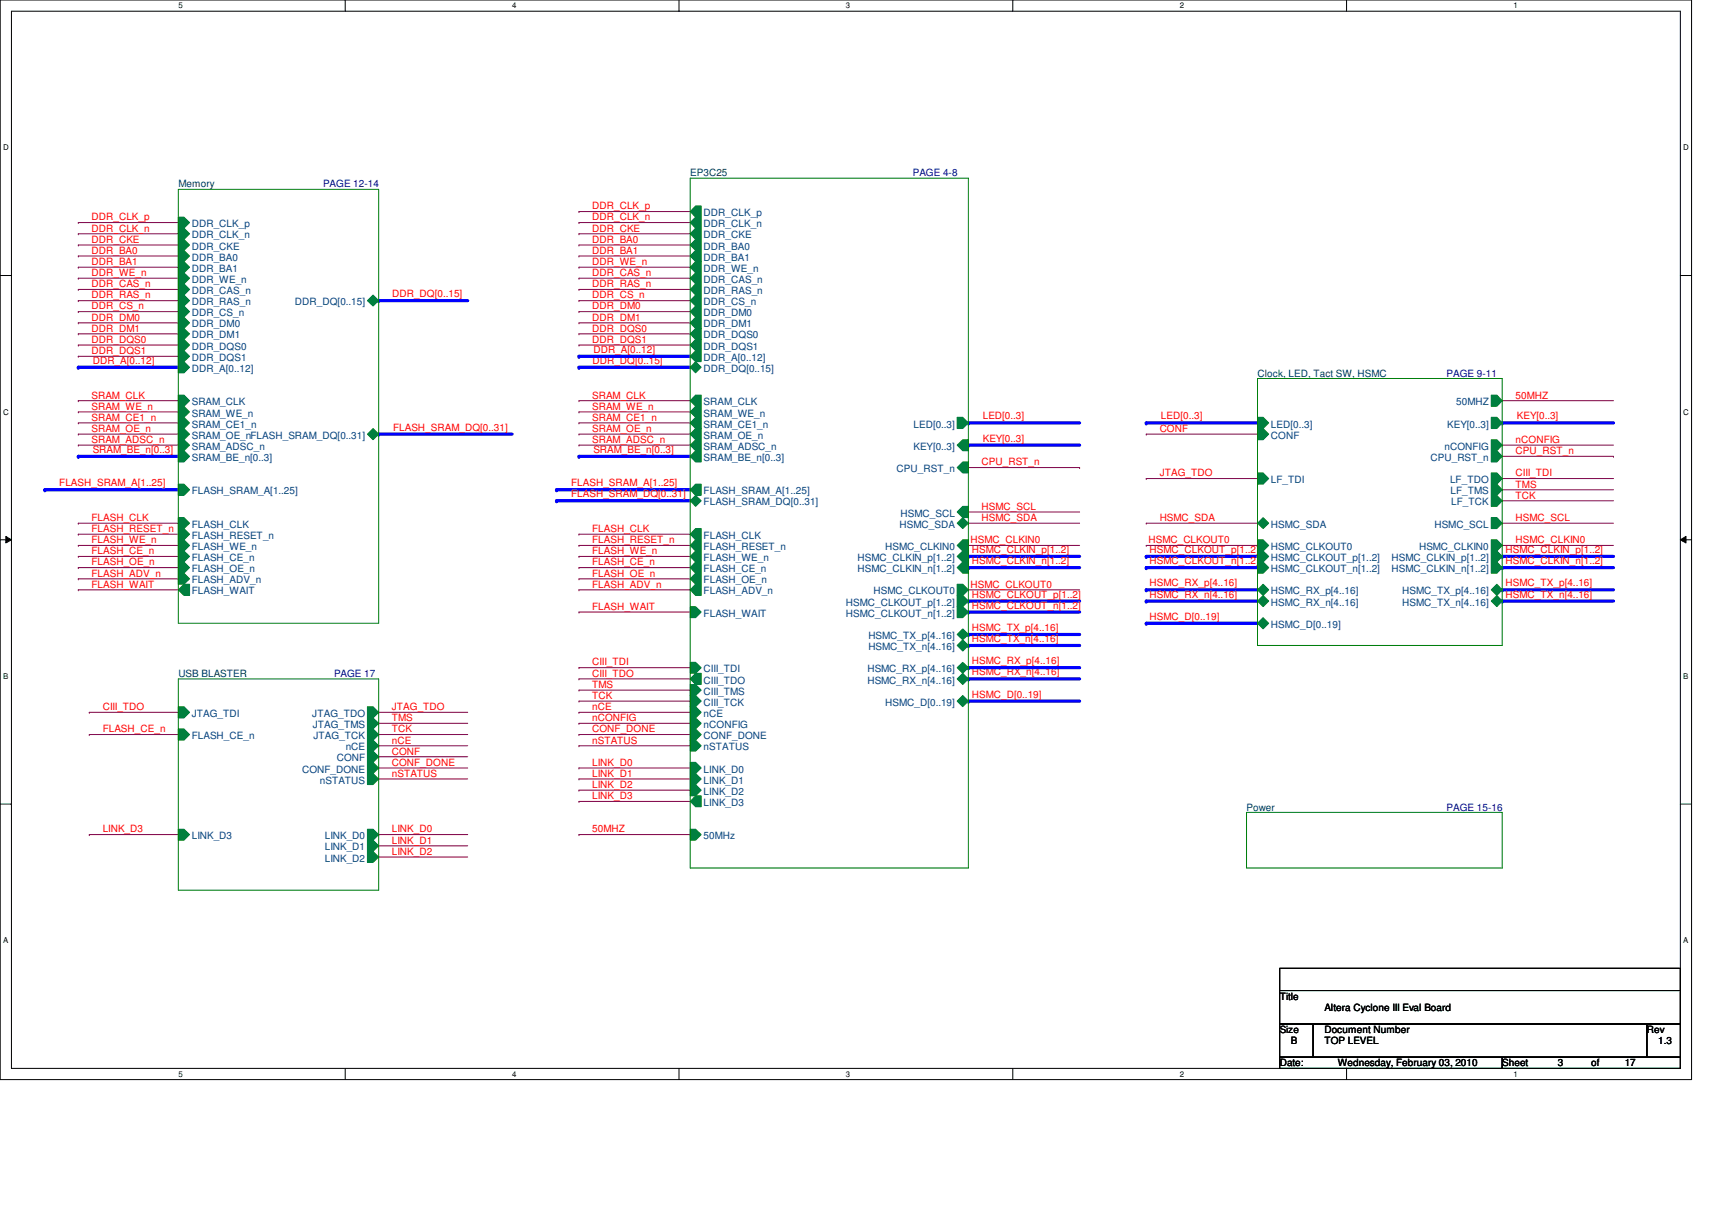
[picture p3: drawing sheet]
<svg xmlns="http://www.w3.org/2000/svg" width="297mm" height="210mm" viewBox="0 0 297 210" stroke-linecap="round" stroke-linejoin="round" font-family="sans-serif">
<defs><g id="words">
<g font-size="1.7" fill="#003f3f">
<text x="30.9" y="32.5">Memory</text>
<text x="119.8" y="30.6">EP3C25</text>
<text x="218.2" y="65.3">Clock, LED, Tact SW, HSMC</text>
<text x="30.9" y="117.4">USB BLASTER</text>
<text x="216.3" y="140.6">Power</text>
</g>
<g font-size="1.7" fill="#00007f">
<text x="56" y="32.5">PAGE 12-14</text>
<text x="158.4" y="30.6">PAGE 4-8</text>
<text x="251" y="65.3">PAGE 9-11</text>
<text x="58" y="117.4">PAGE 17</text>
<text x="251" y="140.6">PAGE 15-16</text>
</g>
<g font-size="1.7" fill="#f00">
<text x="15.9" y="38.2">DDR_CLK_p</text>
<text x="15.9" y="40.2">DDR_CLK_n</text>
<text x="102.7" y="36.3">DDR_CLK_p</text>
<text x="102.7" y="40.2">DDR_CKE</text>
<text x="102.7" y="38.2">DDR_CLK_n</text>
<text x="15.9" y="42.1">DDR_CKE</text>
<text x="15.9" y="44">DDR_BA0</text>
<text x="15.9" y="46">DDR_BA1</text>
<text x="15.9" y="47.9">DDR_WE_n</text>
<text x="102.7" y="42.1">DDR_BA0</text>
<text x="102.7" y="44">DDR_BA1</text>
<text x="102.7" y="46">DDR_WE_n</text>
<text x="102.7" y="47.9">DDR_CAS_n</text>
<text x="15.9" y="49.8">DDR_CAS_n</text>
<text x="15.9" y="51.8">DDR_RAS_n</text>
<text x="15.9" y="53.7">DDR_CS_n</text>
<text x="68" y="51.6">DDR_DQ[0..15]</text>
<text x="102.7" y="49.8">DDR_RAS_n</text>
<text x="102.7" y="51.8">DDR_CS_n</text>
<text x="102.7" y="53.7">DDR_DM0</text>
<text x="15.9" y="55.6">DDR_DM0</text>
<text x="15.9" y="57.5">DDR_DM1</text>
<text x="15.9" y="59.5">DDR_DQS0</text>
<text x="102.7" y="59.5">DDR_DQS1</text>
<text x="102.7" y="55.6">DDR_DM1</text>
<text x="102.7" y="57.5">DDR_DQS0</text>
<text x="15.9" y="61.4">DDR_DQS1</text>
<text x="16.1" y="63.1">DDR_A[0..12]</text>
<text x="102.8" y="63.1">DDR_DQ[0..15]</text>
<text x="103" y="61.2">DDR_A[0..12]</text>
<text x="15.9" y="71.1">SRAM_WE_n</text>
<text x="15.9" y="69.1">SRAM_CLK</text>
<text x="102.7" y="71.1">SRAM_WE_n</text>
<text x="102.7" y="69.1">SRAM_CLK</text>
<text x="263" y="69.1">50MHZ</text>
<text x="15.9" y="73">SRAM_CE1_n</text>
<text x="15.9" y="74.9">SRAM_OE_n</text>
<text x="15.9" y="76.8">SRAM_ADSC_n</text>
<text x="68.2" y="74.7">FLASH_SRAM_DQ[0..31]</text>
<text x="102.7" y="73">SRAM_CE1_n</text>
<text x="102.7" y="76.8">SRAM_ADSC_n</text>
<text x="102.7" y="74.9">SRAM_OE_n</text>
<text x="170.5" y="76.6">KEY[0..3]</text>
<text x="170.5" y="72.8">LED[0..3]</text>
<text x="201.2" y="74.9">CONF</text>
<text x="201.4" y="72.8">LED[0..3]</text>
<text x="263" y="76.8">nCONFIG</text>
<text x="263.2" y="72.8">KEY[0..3]</text>
<text x="16.1" y="78.6">SRAM_BE_n[0..3]</text>
<text x="103" y="78.6">SRAM_BE_n[0..3]</text>
<text x="170.3" y="80.7">CPU_RST_n</text>
<text x="201.2" y="82.6">JTAG_TDO</text>
<text x="263" y="82.6">CIII_TDI</text>
<text x="263" y="78.8">CPU_RST_n</text>
<text x="10.3" y="84.4">FLASH_SRAM_A[1..25]</text>
<text x="99.1" y="84.4">FLASH_SRAM_A[1..25]</text>
<text x="99.1" y="86.3">FLASH_SRAM_DQ[0..31]</text>
<text x="170.3" y="88.4">HSMC_SCL</text>
<text x="263" y="84.6">TMS</text>
<text x="263" y="86.5">TCK</text>
<text x="15.9" y="90.4">FLASH_CLK</text>
<text x="15.9" y="92.3">FLASH_RESET_n</text>
<text x="15.9" y="94.2">FLASH_WE_n</text>
<text x="102.7" y="92.3">FLASH_CLK</text>
<text x="102.7" y="94.2">FLASH_RESET_n</text>
<text x="168.4" y="94.2">HSMC_CLKIN0</text>
<text x="168.6" y="95.9">HSMC_CLKIN_p[1..2]</text>
<text x="170.3" y="90.4">HSMC_SDA</text>
<text x="199.3" y="94.2">HSMC_CLKOUT0</text>
<text x="199.5" y="95.9">HSMC_CLKOUT_p[1..2]</text>
<text x="201.2" y="90.4">HSMC_SDA</text>
<text x="261.2" y="95.9">HSMC_CLKIN_p[1..2]</text>
<text x="263" y="94.2">HSMC_CLKIN0</text>
<text x="263" y="90.4">HSMC_SCL</text>
<text x="15.9" y="100">FLASH_ADV_n</text>
<text x="15.9" y="96.1">FLASH_CE_n</text>
<text x="15.9" y="98.1">FLASH_OE_n</text>
<text x="15.9" y="101.9">FLASH_WAIT</text>
<text x="102.7" y="101.9">FLASH_ADV_n</text>
<text x="102.7" y="98.1">FLASH_CE_n</text>
<text x="102.7" y="100">FLASH_OE_n</text>
<text x="102.7" y="96.1">FLASH_WE_n</text>
<text x="168.4" y="101.9">HSMC_CLKOUT0</text>
<text x="168.6" y="97.9">HSMC_CLKIN_n[1..2]</text>
<text x="199.5" y="97.9">HSMC_CLKOUT_n[1..2]</text>
<text x="199.5" y="101.7">HSMC_RX_p[4..16]</text>
<text x="261.2" y="97.9">HSMC_CLKIN_n[1..2]</text>
<text x="261.2" y="101.7">HSMC_TX_p[4..16]</text>
<text x="102.7" y="105.8">FLASH_WAIT</text>
<text x="168.6" y="103.7">HSMC_CLKOUT_p[1..2]</text>
<text x="168.6" y="105.6">HSMC_CLKOUT_n[1..2]</text>
<text x="199.5" y="103.7">HSMC_RX_n[4..16]</text>
<text x="199.5" y="107.5">HSMC_D[0..19]</text>
<text x="261.2" y="103.7">HSMC_TX_n[4..16]</text>
<text x="168.6" y="109.5">HSMC_TX_p[4..16]</text>
<text x="168.6" y="111.4">HSMC_TX_n[4..16]</text>
<text x="102.7" y="119.3">TMS</text>
<text x="102.7" y="115.4">CIII_TDI</text>
<text x="102.7" y="117.4">CIII_TDO</text>
<text x="168.6" y="117.2">HSMC_RX_n[4..16]</text>
<text x="168.6" y="115.2">HSMC_RX_p[4..16]</text>
<text x="17.8" y="123.2">CIII_TDO</text>
<text x="68" y="123.2">JTAG_TDO</text>
<text x="68" y="125.1">TMS</text>
<text x="102.7" y="121.2">TCK</text>
<text x="102.7" y="125.1">nCONFIG</text>
<text x="102.7" y="123.2">nCE</text>
<text x="168.6" y="121">HSMC_D[0..19]</text>
<text x="17.8" y="127">FLASH_CE_n</text>
<text x="68" y="127">TCK</text>
<text x="68" y="130.9">CONF</text>
<text x="68" y="129">nCE</text>
<text x="102.7" y="127">CONF_DONE</text>
<text x="102.7" y="129">nSTATUS</text>
<text x="68" y="132.8">CONF_DONE</text>
<text x="68" y="134.7">nSTATUS</text>
<text x="102.7" y="132.8">LINK_D0</text>
<text x="102.7" y="134.7">LINK_D1</text>
<text x="102.7" y="136.7">LINK_D2</text>
<text x="102.7" y="138.6">LINK_D3</text>
<text x="17.8" y="144.4">LINK_D3</text>
<text x="68" y="144.4">LINK_D0</text>
<text x="68" y="146.3">LINK_D1</text>
<text x="68" y="148.3">LINK_D2</text>
<text x="102.7" y="144.4">50MHZ</text>
</g>
<g font-size="1.7" fill="#003f7f">
<text x="33.3" y="41.4">DDR_CLK_n</text>
<text x="33.3" y="39.4">DDR_CLK_p</text>
<text x="122.1" y="39.4">DDR_CLK_n</text>
<text x="122.1" y="37.5">DDR_CLK_p</text>
<text x="122.1" y="41.4">DDR_CKE</text>
<text x="33.3" y="43.3">DDR_CKE</text>
<text x="33.3" y="45.2">DDR_BA0</text>
<text x="33.3" y="47.2">DDR_BA1</text>
<text x="122.1" y="47.2">DDR_WE_n</text>
<text x="122.1" y="43.3">DDR_BA0</text>
<text x="122.1" y="45.2">DDR_BA1</text>
<text x="33.3" y="53">DDR_RAS_n</text>
<text x="33.3" y="51">DDR_CAS_n</text>
<text x="33.3" y="49.1">DDR_WE_n</text>
<text x="51.2" y="53">DDR_DQ[0..15]</text>
<text x="122.1" y="51">DDR_RAS_n</text>
<text x="122.1" y="49.1">DDR_CAS_n</text>
<text x="122.1" y="53">DDR_CS_n</text>
<text x="33.3" y="56.8">DDR_DM0</text>
<text x="33.3" y="58.7">DDR_DM1</text>
<text x="33.3" y="54.9">DDR_CS_n</text>
<text x="122.1" y="54.9">DDR_DM0</text>
<text x="122.1" y="56.8">DDR_DM1</text>
<text x="122.1" y="58.7">DDR_DQS0</text>
<text x="33.3" y="64.5">DDR_A[0..12]</text>
<text x="33.3" y="60.7">DDR_DQS0</text>
<text x="33.3" y="62.6">DDR_DQS1</text>
<text x="122.1" y="62.6">DDR_A[0..12]</text>
<text x="122.1" y="64.5">DDR_DQ[0..15]</text>
<text x="122.1" y="60.7">DDR_DQS1</text>
<text x="33.3" y="70.3">SRAM_CLK</text>
<text x="122.1" y="70.3">SRAM_CLK</text>
<text x="252.6" y="70.3">50MHZ</text>
<text x="33.3" y="72.3">SRAM_WE_n</text>
<text x="33.3" y="74.2">SRAM_CE1_n</text>
<text x="33.3" y="76.1">SRAM_OE_nFLASH_SRAM_DQ[0..31]</text>
<text x="122.1" y="72.3">SRAM_WE_n</text>
<text x="122.1" y="74.2">SRAM_CE1_n</text>
<text x="122.1" y="76.1">SRAM_OE_n</text>
<text x="158.5" y="74.2">LED[0..3]</text>
<text x="220.5" y="74.2">LED[0..3]</text>
<text x="220.5" y="76.1">CONF</text>
<text x="251.1" y="74.2">KEY[0..3]</text>
<text x="33.3" y="78">SRAM_ADSC_n</text>
<text x="33.3" y="80">SRAM_BE_n[0..3]</text>
<text x="122.1" y="78">SRAM_ADSC_n</text>
<text x="122.1" y="80">SRAM_BE_n[0..3]</text>
<text x="155.6" y="81.9">CPU_RST_n</text>
<text x="158.5" y="78">KEY[0..3]</text>
<text x="220.5" y="83.8">LF_TDI</text>
<text x="248.2" y="80">CPU_RST_n</text>
<text x="250.6" y="78">nCONFIG</text>
<text x="251.6" y="83.8">LF_TDO</text>
<text x="33.3" y="85.8">FLASH_SRAM_A[1..25]</text>
<text x="122.1" y="85.8">FLASH_SRAM_A[1..25]</text>
<text x="122.1" y="87.7">FLASH_SRAM_DQ[0..31]</text>
<text x="156.2" y="89.6">HSMC_SCL</text>
<text x="251.7" y="85.8">LF_TMS</text>
<text x="251.8" y="87.7">LF_TCK</text>
<text x="33.3" y="91.6">FLASH_CLK</text>
<text x="33.3" y="93.5">FLASH_RESET_n</text>
<text x="33.3" y="95.4">FLASH_WE_n</text>
<text x="122.1" y="93.5">FLASH_CLK</text>
<text x="122.1" y="95.4">FLASH_RESET_n</text>
<text x="153.6" y="95.4">HSMC_CLKIN0</text>
<text x="156.1" y="91.6">HSMC_SDA</text>
<text x="220.5" y="91.6">HSMC_SDA</text>
<text x="220.5" y="95.4">HSMC_CLKOUT0</text>
<text x="246.2" y="95.4">HSMC_CLKIN0</text>
<text x="248.9" y="91.6">HSMC_SCL</text>
<text x="33.3" y="97.3">FLASH_CE_n</text>
<text x="33.3" y="101.2">FLASH_ADV_n</text>
<text x="33.3" y="99.3">FLASH_OE_n</text>
<text x="122.1" y="99.3">FLASH_CE_n</text>
<text x="122.1" y="101.2">FLASH_OE_n</text>
<text x="122.1" y="97.3">FLASH_WE_n</text>
<text x="148.8" y="97.3">HSMC_CLKIN_p[1..2]</text>
<text x="148.8" y="99.3">HSMC_CLKIN_n[1..2]</text>
<text x="220.5" y="99.3">HSMC_CLKOUT_n[1..2]</text>
<text x="220.5" y="97.3">HSMC_CLKOUT_p[1..2]</text>
<text x="241.4" y="99.3">HSMC_CLKIN_n[1..2]</text>
<text x="241.4" y="97.3">HSMC_CLKIN_p[1..2]</text>
<text x="33.3" y="103.1">FLASH_WAIT</text>
<text x="122.1" y="103.1">FLASH_ADV_n</text>
<text x="122.1" y="107">FLASH_WAIT</text>
<text x="146.8" y="107">HSMC_CLKOUT_n[1..2]</text>
<text x="146.8" y="105.1">HSMC_CLKOUT_p[1..2]</text>
<text x="151.6" y="103.1">HSMC_CLKOUT0</text>
<text x="220.5" y="103.1">HSMC_RX_p[4..16]</text>
<text x="220.5" y="105.1">HSMC_RX_n[4..16]</text>
<text x="243.3" y="105.1">HSMC_TX_n[4..16]</text>
<text x="243.3" y="103.1">HSMC_TX_p[4..16]</text>
<text x="150.7" y="112.8">HSMC_TX_n[4..16]</text>
<text x="150.7" y="110.9">HSMC_TX_p[4..16]</text>
<text x="220.5" y="108.9">HSMC_D[0..19]</text>
<text x="122.1" y="116.6">CIII_TDI</text>
<text x="122.1" y="118.6">CIII_TDO</text>
<text x="150.5" y="116.6">HSMC_RX_p[4..16]</text>
<text x="150.5" y="118.6">HSMC_RX_n[4..16]</text>
<text x="33.3" y="124.4">JTAG_TDI</text>
<text x="54.2" y="124.4">JTAG_TDO</text>
<text x="122.1" y="124.4">nCE</text>
<text x="122.1" y="120.5">CIII_TMS</text>
<text x="122.1" y="122.4">CIII_TCK</text>
<text x="153.6" y="122.4">HSMC_D[0..19]</text>
<text x="33.3" y="128.2">FLASH_CE_n</text>
<text x="54.3" y="126.3">JTAG_TMS</text>
<text x="54.4" y="128.2">JTAG_TCK</text>
<text x="60" y="130.2">nCE</text>
<text x="122.1" y="128.2">CONF_DONE</text>
<text x="122.1" y="130.2">nSTATUS</text>
<text x="122.1" y="126.3">nCONFIG</text>
<text x="52.4" y="134">CONF_DONE</text>
<text x="55.5" y="135.9">nSTATUS</text>
<text x="58.4" y="132.1">CONF</text>
<text x="122.1" y="134">LINK_D0</text>
<text x="122.1" y="135.9">LINK_D1</text>
<text x="122.1" y="137.9">LINK_D2</text>
<text x="122.1" y="139.8">LINK_D3</text>
<text x="33.3" y="145.6">LINK_D3</text>
<text x="56.3" y="145.6">LINK_D0</text>
<text x="56.3" y="147.5">LINK_D1</text>
<text x="56.3" y="149.5">LINK_D2</text>
<text x="122.1" y="145.6">50MHz</text>
</g>
<g font-size="1.7">
<text x="222" y="173.4">Title</text>
<text x="222" y="179.2">Size</text>
<text x="229.8" y="179.2">Document Number</text>
<text x="229.8" y="175.3">Altera Cyclone III Eval Board</text>
<text x="285.7" y="179.2">Rev</text>
<text x="222" y="185">Date:</text>
<text x="224" y="181.1">B</text>
<text x="229.8" y="181.1">TOP LEVEL</text>
<text x="232.1" y="185">Wednesday, February 03, 2010</text>
<text x="260.6" y="185">Sheet</text>
<text x="270.3" y="185">3</text>
<text x="276.1" y="185">of</text>
<text x="281.9" y="185">17</text>
<text x="287.7" y="181.1">1.3</text>
</g>
<g font-size="1.4">
<text x="30.9" y="1.4">5</text>
<text x="88.9" y="1.4">4</text>
<text x="146.8" y="1.4">3</text>
<text x="204.7" y="1.4">2</text>
<text x="262.6" y="1.4">1</text>
<text x=".5" y="26.1">D</text>
<text x="292.1" y="26.1">D</text>
<text x=".5" y="71.9">C</text>
<text x="292.1" y="71.9">C</text>
<text x=".5" y="117.8">B</text>
<text x="292.1" y="117.8">B</text>
<text x=".5" y="163.6">A</text>
<text x="292.1" y="163.6">A</text>
<text x="30.9" y="186.8">5</text>
<text x="88.9" y="186.8">4</text>
<text x="146.8" y="186.8">3</text>
<text x="204.7" y="186.8">2</text>
<text x="262.6" y="186.8">1</text>
</g>
</g></defs>
<path d="M0 0h293.5v187.3h-293.5zM2 1.9h289.5v183.4h-289.5z" fill="none" stroke="#000" stroke-width=".17"/>
<g fill="#fff">
<path d="M30.9 .2h.8v1.5h-.8z"/>
<path d="M30.9 185.5h.8v1.6h-.8z"/>
</g>
<path d="M59.9 0v1.9M59.9 185.3v2" fill="none" stroke="#000" stroke-width=".17"/>
<g fill="#fff">
<path d="M88.9 .2h.7v1.5h-.7z"/>
<path d="M88.9 185.5h.7v1.6h-.7z"/>
</g>
<path d="M117.8 0v1.9M117.8 185.3v2" fill="none" stroke="#000" stroke-width=".17"/>
<g fill="#fff">
<path d="M146.8 .2h.7v1.5h-.7z"/>
<path d="M146.8 185.5h.7v1.6h-.7z"/>
</g>
<path d="M175.7 0v1.9M175.7 185.3v2" fill="none" stroke="#000" stroke-width=".17"/>
<g fill="#fff">
<path d="M204.7 .2h.7v1.5h-.7z"/>
<path d="M204.7 185.5h.7v1.6h-.7z"/>
</g>
<path d="M233.6 0v1.9M233.6 185.3v2" fill="none" stroke="#000" stroke-width=".17"/>
<g fill="#fff">
<path d="M262.6 .2h.8v1.5h-.8z"/>
<path d="M262.6 185.5h.8v1.6h-.8z"/>
<path d="M.5 24.8h1v1.6h-1z"/>
<path d="M292.1 24.8h.9v1.6h-.9z"/>
<path d="M.5 70.7h1v1.5h-1z"/>
<path d="M292.1 70.7h.9v1.5h-.9z"/>
</g>
<path d="M0 47.8h2M291.5 47.8h2" fill="none" stroke="#000" stroke-width=".17"/>
<g fill="#fff">
<path d="M.5 116.5h.9v1.6h-.9z"/>
<path d="M292.1 116.5h.8v1.6h-.8z"/>
</g>
<path d="M0 93.6h2M1 93l1 .6-1 .6zM291.5 93.6l1-.6v1.2zM291.5 93.6h2" fill="none" stroke="#000" stroke-width=".17"/>
<path d="M1 93l1 .6-1 .6zM291.5 93.6l1-.6v1.2z" fill="#000"/>
<g fill="#fff">
<path d="M.5 162.4h.9v1.5h-.9z"/>
<path d="M292.1 162.4h.8v1.5h-.8z"/>
</g>
<path d="M0 139.5h2M291.5 139.5h2" fill="none" stroke="#000" stroke-width=".17"/>
<g fill="none" stroke="#7f003f" stroke-width=".17">
<path d="M13.6 38.6h.1M13.6 38.6h17.3M13.6 42.5h.1M13.6 44.4h.1M13.6 46.4h.1M13.6 48.3h.1M13.6 50.2h.1M13.6 52.2h.1M13.6 54.1h.1M13.6 42.5h17.3M13.6 44.4h17.3M13.6 46.4h17.3"/>
<path d="M13.6 48.3h17.3M13.6 50.2h17.3M13.6 52.2h17.3M13.6 54.1h17.3"/>
</g>
<path d="M65.7 52.2h15.4" fill="none" stroke="#00f" stroke-width=".55"/>
<circle cx="65.7" cy="52.2" r=".28" fill="#00f"/>
<g fill="none" stroke="#7f003f" stroke-width=".17">
<path d="M13.6 56h.1M13.6 57.9h.1M13.6 56h17.3M13.6 57.9h17.3M65.7 123.6h.1M65.7 125.5h.1M65.7 127.4h.1M65.7 131.3h.1M65.7 129.4h.1M65.7 133.2h.1M65.7 135.1h.1M65.7 123.6h15.4"/>
<path d="M65.7 125.5h15.4M65.7 127.4h15.4M65.7 131.3h15.4M65.7 129.4h15.4M65.7 133.2h15.4M65.7 135.1h15.4"/>
</g>
<path d="M13.6 63.7h17.3" fill="none" stroke="#00f" stroke-width=".55"/>
<circle cx="13.6" cy="63.7" r=".28" fill="#00f"/>
<g fill="none" stroke="#7f003f" stroke-width=".17">
<path d="M13.6 40.6h.1M13.6 59.9h.1M13.6 40.6h17.3M13.6 59.9h17.3M13.6 61.8h.1M13.6 71.5h.1M13.6 73.4h.1M13.6 75.3h.1M13.6 77.2h.1M13.6 61.8h17.3M13.6 71.5h17.3M13.6 73.4h17.3"/>
<path d="M13.6 75.3h17.3M13.6 77.2h17.3M15.5 123.6h.1M15.5 123.6h15.4"/>
</g>
<path d="M13.6 79.2h17.3" fill="none" stroke="#00f" stroke-width=".55"/>
<circle cx="13.6" cy="79.2" r=".28" fill="#00f"/>
<path d="M13.6 69.5h.1M13.6 69.5h17.3" fill="none" stroke="#7f003f" stroke-width=".17"/>
<path d="M65.7 75.3h23.2" fill="none" stroke="#00f" stroke-width=".55"/>
<circle cx="65.7" cy="75.3" r=".28" fill="#00f"/>
<path d="M7.8 85h23.1" fill="none" stroke="#00f" stroke-width=".55"/>
<circle cx="7.8" cy="85" r=".28" fill="#00f"/>
<g fill="none" stroke="#7f003f" stroke-width=".17">
<path d="M13.6 90.8h.1M13.6 96.5h.1M13.6 98.5h.1M13.6 92.7h.1M13.6 94.6h.1M13.6 90.8h17.3M13.6 96.5h17.3M13.6 98.5h17.3M13.6 92.7h17.3M13.6 94.6h17.3M13.6 100.4h.1M13.6 100.4h17.3"/>
<path d="M15.5 127.4h.1M15.5 127.4h15.4"/>
</g>
<path d="M260.6 96.5h19.3" fill="none" stroke="#00f" stroke-width=".55"/>
<circle cx="260.6" cy="96.5" r=".28" fill="#00f"/>
<path d="M260.6 98.5h19.3" fill="none" stroke="#00f" stroke-width=".55"/>
<circle cx="260.6" cy="98.5" r=".28" fill="#00f"/>
<path d="M260.6 102.3h19.3" fill="none" stroke="#00f" stroke-width=".55"/>
<circle cx="260.6" cy="102.3" r=".28" fill="#00f"/>
<path d="M260.6 104.3h19.3" fill="none" stroke="#00f" stroke-width=".55"/>
<circle cx="260.6" cy="104.3" r=".28" fill="#00f"/>
<path d="M198.9 90.8h.1M198.9 90.8h19.3M260.6 83h.1M260.6 85h.1M260.6 86.9h.1M260.6 83h19.3M260.6 85h19.3M260.6 86.9h19.3" fill="none" stroke="#7f003f" stroke-width=".17"/>
<path d="M198.9 96.5h19.3" fill="none" stroke="#00f" stroke-width=".55"/>
<circle cx="198.9" cy="96.5" r=".28" fill="#00f"/>
<path d="M198.9 98.5h19.3" fill="none" stroke="#00f" stroke-width=".55"/>
<circle cx="198.9" cy="98.5" r=".28" fill="#00f"/>
<path d="M198.9 94.6h.1M198.9 94.6h19.3" fill="none" stroke="#7f003f" stroke-width=".17"/>
<path d="M198.9 73.4h19.3" fill="none" stroke="#00f" stroke-width=".55"/>
<circle cx="198.9" cy="73.4" r=".28" fill="#00f"/>
<path d="M198.9 83h.1M198.9 83h19.3M260.6 94.6h.1M260.6 94.6h19.3" fill="none" stroke="#7f003f" stroke-width=".17"/>
<path d="M198.9 102.3h19.3" fill="none" stroke="#00f" stroke-width=".55"/>
<circle cx="198.9" cy="102.3" r=".28" fill="#00f"/>
<path d="M198.9 104.3h19.3" fill="none" stroke="#00f" stroke-width=".55"/>
<circle cx="198.9" cy="104.3" r=".28" fill="#00f"/>
<path d="M260.6 90.8h.1M260.6 90.8h19.3" fill="none" stroke="#7f003f" stroke-width=".17"/>
<path d="M198.9 108.1h19.3" fill="none" stroke="#00f" stroke-width=".55"/>
<circle cx="198.9" cy="108.1" r=".28" fill="#00f"/>
<path d="M260.6 73.4h19.3" fill="none" stroke="#00f" stroke-width=".55"/>
<circle cx="260.6" cy="73.4" r=".28" fill="#00f"/>
<path d="M100.5 71.5h.1M100.5 73.4h.1M100.5 69.5h.1M100.5 69.5h19.3M100.5 71.5h19.3M100.5 73.4h19.3M260.6 69.5h.1M260.6 69.5h19.3M168 88.8h.1M168 88.8h19.3" fill="none" stroke="#7f003f" stroke-width=".17"/>
<path d="M168 77.2h19.3" fill="none" stroke="#00f" stroke-width=".55"/>
<circle cx="168" cy="77.2" r=".28" fill="#00f"/>
<path d="M100.5 63.7h19.3" fill="none" stroke="#00f" stroke-width=".55"/>
<circle cx="100.5" cy="63.7" r=".28" fill="#00f"/>
<g fill="none" stroke="#7f003f" stroke-width=".17">
<path d="M100.5 36.7h.1M100.5 36.7h19.3M100.5 59.9h.1M100.5 40.6h.1M100.5 42.5h.1M100.5 44.4h.1M100.5 46.4h.1M100.5 48.3h.1M100.5 50.2h.1M100.5 52.2h.1M100.5 54.1h.1M100.5 56h.1"/>
<path d="M100.5 59.9h19.3M100.5 40.6h19.3M100.5 42.5h19.3M100.5 44.4h19.3M100.5 46.4h19.3M100.5 48.3h19.3M100.5 50.2h19.3M100.5 52.2h19.3M100.5 54.1h19.3M100.5 56h19.3"/>
</g>
<path d="M100.5 61.8h19.3" fill="none" stroke="#00f" stroke-width=".55"/>
<circle cx="100.5" cy="61.8" r=".28" fill="#00f"/>
<path d="M100.5 38.6h.1M100.5 38.6h19.3M100.5 57.9h.1M100.5 57.9h19.3" fill="none" stroke="#7f003f" stroke-width=".17"/>
<path d="M168 117.8h19.3" fill="none" stroke="#00f" stroke-width=".55"/>
<circle cx="168" cy="117.8" r=".28" fill="#00f"/>
<path d="M168 115.8h19.3" fill="none" stroke="#00f" stroke-width=".55"/>
<circle cx="168" cy="115.8" r=".28" fill="#00f"/>
<path d="M168 121.6h19.3" fill="none" stroke="#00f" stroke-width=".55"/>
<circle cx="168" cy="121.6" r=".28" fill="#00f"/>
<path d="M168 104.3h19.3" fill="none" stroke="#00f" stroke-width=".55"/>
<circle cx="168" cy="104.3" r=".28" fill="#00f"/>
<path d="M168 106.2h19.3" fill="none" stroke="#00f" stroke-width=".55"/>
<circle cx="168" cy="106.2" r=".28" fill="#00f"/>
<path d="M100.5 92.7h.1M100.5 98.5h.1M100.5 94.6h.1M100.5 96.5h.1M100.5 92.7h19.3M100.5 98.5h19.3M100.5 94.6h19.3M100.5 96.5h19.3M100.5 102.3h.1M100.5 100.4h.1M100.5 102.3h19.3M100.5 100.4h19.3" fill="none" stroke="#7f003f" stroke-width=".17"/>
<path d="M168 110.1h19.3" fill="none" stroke="#00f" stroke-width=".55"/>
<circle cx="168" cy="110.1" r=".28" fill="#00f"/>
<path d="M168 112h19.3" fill="none" stroke="#00f" stroke-width=".55"/>
<circle cx="168" cy="112" r=".28" fill="#00f"/>
<g fill="none" stroke="#7f003f" stroke-width=".17">
<path d="M100.5 119.7h.1M100.5 115.8h.1M100.5 117.8h.1M100.5 119.7h19.3M100.5 115.8h19.3M100.5 117.8h19.3M100.5 121.6h.1M100.5 125.5h.1M100.5 127.4h.1M100.5 129.4h.1M100.5 123.6h.1M100.5 121.6h19.3"/>
<path d="M100.5 125.5h19.3M100.5 127.4h19.3M100.5 129.4h19.3M100.5 123.6h19.3M100.5 144.8h.1M100.5 144.8h19.3"/>
</g>
<path d="M100.5 79.2h19.3" fill="none" stroke="#00f" stroke-width=".55"/>
<circle cx="100.5" cy="79.2" r=".28" fill="#00f"/>
<path d="M100.5 77.2h.1M100.5 75.3h.1M100.5 77.2h19.3M100.5 75.3h19.3" fill="none" stroke="#7f003f" stroke-width=".17"/>
<path d="M96.6 85h23.2" fill="none" stroke="#00f" stroke-width=".55"/>
<circle cx="96.6" cy="85" r=".28" fill="#00f"/>
<path d="M96.6 86.9h23.2" fill="none" stroke="#00f" stroke-width=".55"/>
<circle cx="96.6" cy="86.9" r=".28" fill="#00f"/>
<path d="M168 94.6h.1M168 94.6h19.3" fill="none" stroke="#7f003f" stroke-width=".17"/>
<path d="M168 96.5h19.3" fill="none" stroke="#00f" stroke-width=".55"/>
<circle cx="168" cy="96.5" r=".28" fill="#00f"/>
<path d="M168 98.5h19.3" fill="none" stroke="#00f" stroke-width=".55"/>
<circle cx="168" cy="98.5" r=".28" fill="#00f"/>
<g fill="none" stroke="#7f003f" stroke-width=".17">
<path d="M168 90.8h.1M168 90.8h19.3M13.6 102.3h.1M13.6 102.3h17.3M100.5 106.2h.1M100.5 106.2h19.3M168 102.3h.1M168 102.3h19.3M100.5 133.2h.1M100.5 135.1h.1M100.5 137.1h.1M100.5 139h.1"/>
<path d="M100.5 133.2h19.3M100.5 135.1h19.3M100.5 137.1h19.3M100.5 139h19.3M15.5 144.8h.1M15.5 144.8h15.4M65.7 144.8h.1M65.7 146.7h.1M65.7 148.7h.1M65.7 144.8h15.4M65.7 146.7h15.4M65.7 148.7h15.4"/>
</g>
<path d="M168 73.4h19.3" fill="none" stroke="#00f" stroke-width=".55"/>
<circle cx="168" cy="73.4" r=".28" fill="#00f"/>
<path d="M198.9 75.3h.1M198.9 75.3h19.3M260.6 77.2h.1M260.6 77.2h19.3M260.6 79.2h19.3M279.9 79.2h.1M168 81.1h19.3M187.3 81.1h.1" fill="none" stroke="#7f003f" stroke-width=".17"/>
<path d="M222 168h69.5v3.8h-69.5zM222 171.8h69.5v5.8h-69.5zM222 177.6h5.8v5.8h-5.8zM227.8 177.6h57.9v5.8h-57.9zM285.7 177.6h5.8v5.8h-5.8zM222 183.4h38.6v1.9h-38.6zM260.6 183.4h30.9v1.9h-30.9z" fill="none" stroke="#000" stroke-width=".17"/>
<path d="M30.9 70.5h1l1 1-1 .9h-1z" fill-rule="evenodd" fill="#007f3f"/>
<path d="M30.9 70.5h1l1 1-1 .9h-1z" fill="none" stroke="#007f3f" stroke-width=".17"/>
<path d="M30.9 39.6h1l1 1-1 .9h-1z" fill-rule="evenodd" fill="#007f3f"/>
<path d="M30.9 39.6h1l1 1-1 .9h-1z" fill="none" stroke="#007f3f" stroke-width=".17"/>
<path d="M30.9 51.2h1l1 1-1 .9h-1z" fill-rule="evenodd" fill="#007f3f"/>
<path d="M30.9 51.2h1l1 1-1 .9h-1z" fill="none" stroke="#007f3f" stroke-width=".17"/>
<path d="M30.9 68.5h1l1 1-1 1h-1z" fill-rule="evenodd" fill="#007f3f"/>
<path d="M30.9 68.5h1l1 1-1 1h-1z" fill="none" stroke="#007f3f" stroke-width=".17"/>
<path d="M30.9 95.6h1l1 .9-1 1h-1z" fill-rule="evenodd" fill="#007f3f"/>
<path d="M30.9 95.6h1l1 .9-1 1h-1z" fill="none" stroke="#007f3f" stroke-width=".17"/>
<path d="M30.9 72.4h1l1 1-1 .9h-1z" fill-rule="evenodd" fill="#007f3f"/>
<path d="M30.9 72.4h1l1 1-1 .9h-1z" fill="none" stroke="#007f3f" stroke-width=".17"/>
<path d="M30.9 49.2h1l1 1-1 1h-1z" fill-rule="evenodd" fill="#007f3f"/>
<path d="M30.9 49.2h1l1 1-1 1h-1z" fill="none" stroke="#007f3f" stroke-width=".17"/>
<path d="M30.9 37.7h1l1 .9-1 1h-1z" fill-rule="evenodd" fill="#007f3f"/>
<path d="M30.9 37.7h1l1 .9-1 1h-1z" fill="none" stroke="#007f3f" stroke-width=".17"/>
<path d="M30.9 99.4h1l1 1-1 .9h-1z" fill-rule="evenodd" fill="#007f3f"/>
<path d="M30.9 99.4h1l1 1-1 .9h-1z" fill="none" stroke="#007f3f" stroke-width=".17"/>
<path d="M30.9 89.8h1l1 1-1 .9h-1z" fill-rule="evenodd" fill="#007f3f"/>
<path d="M30.9 89.8h1l1 1-1 .9h-1z" fill="none" stroke="#007f3f" stroke-width=".17"/>
<path d="M30.9 55h1l1 1-1 1h-1z" fill-rule="evenodd" fill="#007f3f"/>
<path d="M30.9 55h1l1 1-1 1h-1z" fill="none" stroke="#007f3f" stroke-width=".17"/>
<path d="M30.9 57h1l1 .9-1 1h-1z" fill-rule="evenodd" fill="#007f3f"/>
<path d="M30.9 57h1l1 .9-1 1h-1z" fill="none" stroke="#007f3f" stroke-width=".17"/>
<path d="M30.9 97.5h1l1 1-1 .9h-1z" fill-rule="evenodd" fill="#007f3f"/>
<path d="M30.9 97.5h1l1 1-1 .9h-1z" fill="none" stroke="#007f3f" stroke-width=".17"/>
<path d="M30.9 76.3h1l1 .9-1 1h-1z" fill-rule="evenodd" fill="#007f3f"/>
<path d="M30.9 76.3h1l1 .9-1 1h-1z" fill="none" stroke="#007f3f" stroke-width=".17"/>
<path d="M30.9 91.7h1l1 1-1 .9h-1z" fill-rule="evenodd" fill="#007f3f"/>
<path d="M30.9 91.7h1l1 1-1 .9h-1z" fill="none" stroke="#007f3f" stroke-width=".17"/>
<path d="M30.9 74.3h1l1 1-1 1h-1z" fill-rule="evenodd" fill="#007f3f"/>
<path d="M30.9 74.3h1l1 1-1 1h-1z" fill="none" stroke="#007f3f" stroke-width=".17"/>
<path d="M30.9 62.7h1l1 1-1 1h-1z" fill-rule="evenodd" fill="#007f3f"/>
<path d="M30.9 62.7h1l1 1-1 1h-1z" fill="none" stroke="#007f3f" stroke-width=".17"/>
<path d="M63.8 52.2l.9-1 1 1-1 .9z" fill="#007f3f"/>
<path d="M63.8 52.2l.9-1 1 1-1 .9z" fill="none" stroke="#007f3f" stroke-width=".17"/>
<path d="M30.9 58.9h1l1 1-1 .9h-1z" fill-rule="evenodd" fill="#007f3f"/>
<path d="M30.9 58.9h1l1 1-1 .9h-1z" fill="none" stroke="#007f3f" stroke-width=".17"/>
<path d="M30.9 41.5h1l1 1-1 .9h-1z" fill-rule="evenodd" fill="#007f3f"/>
<path d="M30.9 41.5h1l1 1-1 .9h-1z" fill="none" stroke="#007f3f" stroke-width=".17"/>
<path d="M30.9 60.8h1l1 1-1 .9h-1z" fill-rule="evenodd" fill="#007f3f"/>
<path d="M30.9 60.8h1l1 1-1 .9h-1z" fill="none" stroke="#007f3f" stroke-width=".17"/>
<path d="M30.9 53.1h1l1 1-1 .9h-1z" fill-rule="evenodd" fill="#007f3f"/>
<path d="M30.9 53.1h1l1 1-1 .9h-1z" fill="none" stroke="#007f3f" stroke-width=".17"/>
<path d="M30.9 47.3h1l1 1-1 .9h-1z" fill-rule="evenodd" fill="#007f3f"/>
<path d="M30.9 47.3h1l1 1-1 .9h-1z" fill="none" stroke="#007f3f" stroke-width=".17"/>
<path d="M30.9 43.4h1l1 1-1 1h-1z" fill-rule="evenodd" fill="#007f3f"/>
<path d="M30.9 43.4h1l1 1-1 1h-1z" fill="none" stroke="#007f3f" stroke-width=".17"/>
<path d="M30.9 93.6h1l1 1-1 1h-1z" fill-rule="evenodd" fill="#007f3f"/>
<path d="M30.9 93.6h1l1 1-1 1h-1z" fill="none" stroke="#007f3f" stroke-width=".17"/>
<path d="M30.9 78.2h1l1 1-1 .9h-1z" fill-rule="evenodd" fill="#007f3f"/>
<path d="M30.9 78.2h1l1 1-1 .9h-1z" fill="none" stroke="#007f3f" stroke-width=".17"/>
<path d="M30.9 45.4h1l1 1-1 .9h-1z" fill-rule="evenodd" fill="#007f3f"/>
<path d="M30.9 45.4h1l1 1-1 .9h-1z" fill="none" stroke="#007f3f" stroke-width=".17"/>
<path d="M30.9 84h1l1 1-1 .9h-1z" fill-rule="evenodd" fill="#007f3f"/>
<path d="M30.9 84h1l1 1-1 .9h-1z" fill="none" stroke="#007f3f" stroke-width=".17"/>
<path d="M64.7 74.3l1 1-1 1-.9-1z" fill="#007f3f"/>
<path d="M64.7 74.3l1 1-1 1-.9-1z" fill="none" stroke="#007f3f" stroke-width=".17"/>
<path d="M30.9 102.3l1-1h1v2h-1z" fill-rule="evenodd" fill="#007f3f"/>
<path d="M30.9 102.3l1-1h1v2h-1z" fill="none" stroke="#007f3f" stroke-width=".17"/>
<path d="M30.9 32.9h34.8v75.2h-34.8zM216.3 140.9h44.3v9.7h-44.3z" fill="none" stroke="#007f00" stroke-width=".17"/>
<path d="M30.9 122.6h1l1 1-1 .9h-1z" fill-rule="evenodd" fill="#007f3f"/>
<path d="M30.9 122.6h1l1 1-1 .9h-1z" fill="none" stroke="#007f3f" stroke-width=".17"/>
<path d="M63.8 124.5h.9l1 1-1 .9h-.9z" fill-rule="evenodd" fill="#007f3f"/>
<path d="M63.8 124.5h.9l1 1-1 .9h-.9z" fill="none" stroke="#007f3f" stroke-width=".17"/>
<path d="M63.8 122.6h.9l1 1-1 .9h-.9z" fill-rule="evenodd" fill="#007f3f"/>
<path d="M63.8 122.6h.9l1 1-1 .9h-.9z" fill="none" stroke="#007f3f" stroke-width=".17"/>
<path d="M63.8 130.3h.9l1 1-1 .9h-.9z" fill-rule="evenodd" fill="#007f3f"/>
<path d="M63.8 130.3h.9l1 1-1 .9h-.9z" fill="none" stroke="#007f3f" stroke-width=".17"/>
<path d="M63.8 126.4h.9l1 1-1 1h-.9z" fill-rule="evenodd" fill="#007f3f"/>
<path d="M63.8 126.4h.9l1 1-1 1h-.9z" fill="none" stroke="#007f3f" stroke-width=".17"/>
<path d="M63.8 132.2h.9l1 1-1 1h-.9z" fill-rule="evenodd" fill="#007f3f"/>
<path d="M63.8 132.2h.9l1 1-1 1h-.9z" fill="none" stroke="#007f3f" stroke-width=".17"/>
<path d="M63.8 128.4h.9l1 1-1 .9h-.9z" fill-rule="evenodd" fill="#007f3f"/>
<path d="M63.8 128.4h.9l1 1-1 .9h-.9z" fill="none" stroke="#007f3f" stroke-width=".17"/>
<path d="M63.8 134.2h.9l1 .9-1 1h-.9z" fill-rule="evenodd" fill="#007f3f"/>
<path d="M63.8 134.2h.9l1 .9-1 1h-.9z" fill="none" stroke="#007f3f" stroke-width=".17"/>
<path d="M30.9 126.4h1l1 1-1 1h-1z" fill-rule="evenodd" fill="#007f3f"/>
<path d="M30.9 126.4h1l1 1-1 1h-1z" fill="none" stroke="#007f3f" stroke-width=".17"/>
<path d="M30.9 143.8h1l1 1-1 1h-1z" fill-rule="evenodd" fill="#007f3f"/>
<path d="M30.9 143.8h1l1 1-1 1h-1z" fill="none" stroke="#007f3f" stroke-width=".17"/>
<path d="M63.8 143.8h.9l1 1-1 1h-.9z" fill-rule="evenodd" fill="#007f3f"/>
<path d="M63.8 143.8h.9l1 1-1 1h-.9z" fill="none" stroke="#007f3f" stroke-width=".17"/>
<path d="M63.8 145.8h.9l1 .9-1 1h-.9z" fill-rule="evenodd" fill="#007f3f"/>
<path d="M63.8 145.8h.9l1 .9-1 1h-.9z" fill="none" stroke="#007f3f" stroke-width=".17"/>
<path d="M63.8 147.7h.9l1 1-1 .9h-.9z" fill-rule="evenodd" fill="#007f3f"/>
<path d="M63.8 147.7h.9l1 1-1 .9h-.9z" fill="none" stroke="#007f3f" stroke-width=".17"/>
<path d="M30.9 117.8h34.8v36.6h-34.8z" fill="none" stroke="#007f00" stroke-width=".17"/>
<path d="M258.7 72.4h1l.9 1-.9 .9h-1z" fill-rule="evenodd" fill="#007f3f"/>
<path d="M258.7 72.4h1l.9 1-.9 .9h-1z" fill="none" stroke="#007f3f" stroke-width=".17"/>
<path d="M258.7 68.5h1l.9 1-.9 1h-1z" fill-rule="evenodd" fill="#007f3f"/>
<path d="M258.7 68.5h1l.9 1-.9 1h-1z" fill="none" stroke="#007f3f" stroke-width=".17"/>
<path d="M258.7 104.3l1-1 .9 1-.9 .9z" fill="#007f3f"/>
<path d="M258.7 104.3l1-1 .9 1-.9 .9z" fill="none" stroke="#007f3f" stroke-width=".17"/>
<path d="M218.2 108.1l1-1 .9 1-.9 1z" fill="#007f3f"/>
<path d="M218.2 108.1l1-1 .9 1-.9 1z" fill="none" stroke="#007f3f" stroke-width=".17"/>
<path d="M258.7 84h1l.9 1-.9 .9h-1z" fill-rule="evenodd" fill="#007f3f"/>
<path d="M258.7 84h1l.9 1-.9 .9h-1z" fill="none" stroke="#007f3f" stroke-width=".17"/>
<path d="M258.7 89.8h1l.9 1-.9 .9h-1z" fill-rule="evenodd" fill="#007f3f"/>
<path d="M258.7 89.8h1l.9 1-.9 .9h-1z" fill="none" stroke="#007f3f" stroke-width=".17"/>
<path d="M258.7 85.9h1l.9 1-.9 .9h-1z" fill-rule="evenodd" fill="#007f3f"/>
<path d="M258.7 85.9h1l.9 1-.9 .9h-1z" fill="none" stroke="#007f3f" stroke-width=".17"/>
<path d="M218.2 102.3l1-1 .9 1-.9 1z" fill="#007f3f"/>
<path d="M218.2 102.3l1-1 .9 1-.9 1z" fill="none" stroke="#007f3f" stroke-width=".17"/>
<path d="M258.7 97.5h1l.9 1-.9 .9h-1z" fill-rule="evenodd" fill="#007f3f"/>
<path d="M258.7 97.5h1l.9 1-.9 .9h-1z" fill="none" stroke="#007f3f" stroke-width=".17"/>
<path d="M258.7 95.6h1l.9 .9-.9 1h-1z" fill-rule="evenodd" fill="#007f3f"/>
<path d="M258.7 95.6h1l.9 .9-.9 1h-1z" fill="none" stroke="#007f3f" stroke-width=".17"/>
<path d="M218.2 97.5h1l.9 1-.9 .9h-1z" fill-rule="evenodd" fill="#007f3f"/>
<path d="M218.2 97.5h1l.9 1-.9 .9h-1z" fill="none" stroke="#007f3f" stroke-width=".17"/>
<path d="M218.2 95.6h1l.9 .9-.9 1h-1z" fill-rule="evenodd" fill="#007f3f"/>
<path d="M218.2 95.6h1l.9 .9-.9 1h-1z" fill="none" stroke="#007f3f" stroke-width=".17"/>
<path d="M218.2 90.8l1-1 .9 1-.9 .9z" fill="#007f3f"/>
<path d="M218.2 90.8l1-1 .9 1-.9 .9z" fill="none" stroke="#007f3f" stroke-width=".17"/>
<path d="M218.2 104.3l1-1 .9 1-.9 .9z" fill="#007f3f"/>
<path d="M218.2 104.3l1-1 .9 1-.9 .9z" fill="none" stroke="#007f3f" stroke-width=".17"/>
<path d="M218.2 72.4h1l.9 1-.9 .9h-1z" fill-rule="evenodd" fill="#007f3f"/>
<path d="M218.2 72.4h1l.9 1-.9 .9h-1z" fill="none" stroke="#007f3f" stroke-width=".17"/>
<path d="M258.7 102.3l1-1 .9 1-.9 1z" fill="#007f3f"/>
<path d="M258.7 102.3l1-1 .9 1-.9 1z" fill="none" stroke="#007f3f" stroke-width=".17"/>
<path d="M258.7 82h1l.9 1-.9 1h-1z" fill-rule="evenodd" fill="#007f3f"/>
<path d="M258.7 82h1l.9 1-.9 1h-1z" fill="none" stroke="#007f3f" stroke-width=".17"/>
<path d="M218.2 82h1l.9 1-.9 1h-1z" fill-rule="evenodd" fill="#007f3f"/>
<path d="M218.2 82h1l.9 1-.9 1h-1z" fill="none" stroke="#007f3f" stroke-width=".17"/>
<path d="M218.2 93.6h1l.9 1-.9 1h-1z" fill-rule="evenodd" fill="#007f3f"/>
<path d="M218.2 93.6h1l.9 1-.9 1h-1z" fill="none" stroke="#007f3f" stroke-width=".17"/>
<path d="M258.7 93.6h1l.9 1-.9 1h-1z" fill-rule="evenodd" fill="#007f3f"/>
<path d="M258.7 93.6h1l.9 1-.9 1h-1z" fill="none" stroke="#007f3f" stroke-width=".17"/>
<path d="M218.2 74.3h1l.9 1-.9 1h-1z" fill-rule="evenodd" fill="#007f3f"/>
<path d="M218.2 74.3h1l.9 1-.9 1h-1z" fill="none" stroke="#007f3f" stroke-width=".17"/>
<path d="M258.7 76.3h1l.9 .9-.9 1h-1z" fill-rule="evenodd" fill="#007f3f"/>
<path d="M258.7 76.3h1l.9 .9-.9 1h-1z" fill="none" stroke="#007f3f" stroke-width=".17"/>
<path d="M258.7 78.2h1l.9 1-.9 .9h-1z" fill-rule="evenodd" fill="#007f3f"/>
<path d="M258.7 78.2h1l.9 1-.9 .9h-1z" fill="none" stroke="#007f3f" stroke-width=".17"/>
<path d="M218.2 65.7h42.4v46.3h-42.4z" fill="none" stroke="#007f00" stroke-width=".17"/>
<path d="M166.1 77.2l.9-.9h1v1.9h-1z" fill-rule="evenodd" fill="#007f3f"/>
<path d="M166.1 77.2l.9-.9h1v1.9h-1z" fill="none" stroke="#007f3f" stroke-width=".17"/>
<path d="M166.1 72.4h.9l1 1-1 .9h-.9z" fill-rule="evenodd" fill="#007f3f"/>
<path d="M166.1 72.4h.9l1 1-1 .9h-.9z" fill="none" stroke="#007f3f" stroke-width=".17"/>
<path d="M120.7 70.5h1v1.9h-1l-.9-.9z" fill-rule="evenodd" fill="#007f3f"/>
<path d="M120.7 70.5h1v1.9h-1l-.9-.9z" fill="none" stroke="#007f3f" stroke-width=".17"/>
<path d="M119.8 38.6l.9-.9h1v1.9h-1z" fill-rule="evenodd" fill="#007f3f"/>
<path d="M119.8 38.6l.9-.9h1v1.9h-1z" fill="none" stroke="#007f3f" stroke-width=".17"/>
<path d="M166.1 112l.9-1 1 1-1 .9z" fill="#007f3f"/>
<path d="M166.1 112l.9-1 1 1-1 .9z" fill="none" stroke="#007f3f" stroke-width=".17"/>
<path d="M166.1 121.6l.9-1 1 1-1 1z" fill="#007f3f"/>
<path d="M166.1 121.6l.9-1 1 1-1 1z" fill="none" stroke="#007f3f" stroke-width=".17"/>
<path d="M120.7 49.2h1v2h-1l-.9-1z" fill-rule="evenodd" fill="#007f3f"/>
<path d="M120.7 49.2h1v2h-1l-.9-1z" fill="none" stroke="#007f3f" stroke-width=".17"/>
<path d="M120.7 68.5h1v2h-1l-.9-1z" fill-rule="evenodd" fill="#007f3f"/>
<path d="M120.7 68.5h1v2h-1l-.9-1z" fill="none" stroke="#007f3f" stroke-width=".17"/>
<path d="M120.7 97.5h1v1.9h-1l-.9-.9z" fill-rule="evenodd" fill="#007f3f"/>
<path d="M120.7 97.5h1v1.9h-1l-.9-.9z" fill="none" stroke="#007f3f" stroke-width=".17"/>
<path d="M120.7 72.4h1v1.9h-1l-.9-.9z" fill-rule="evenodd" fill="#007f3f"/>
<path d="M120.7 72.4h1v1.9h-1l-.9-.9z" fill="none" stroke="#007f3f" stroke-width=".17"/>
<path d="M119.8 48.3l.9-1h1v1.9h-1z" fill-rule="evenodd" fill="#007f3f"/>
<path d="M119.8 48.3l.9-1h1v1.9h-1z" fill="none" stroke="#007f3f" stroke-width=".17"/>
<path d="M120.7 35.7h1v2h-1l-.9-1z" fill-rule="evenodd" fill="#007f3f"/>
<path d="M120.7 35.7h1v2h-1l-.9-1z" fill="none" stroke="#007f3f" stroke-width=".17"/>
<path d="M120.7 101.3h1v2h-1l-.9-1z" fill-rule="evenodd" fill="#007f3f"/>
<path d="M120.7 101.3h1v2h-1l-.9-1z" fill="none" stroke="#007f3f" stroke-width=".17"/>
<path d="M120.7 91.7h1v1.9h-1l-.9-.9z" fill-rule="evenodd" fill="#007f3f"/>
<path d="M120.7 91.7h1v1.9h-1l-.9-.9z" fill="none" stroke="#007f3f" stroke-width=".17"/>
<path d="M120.7 53.1h1v1.9h-1l-.9-.9z" fill-rule="evenodd" fill="#007f3f"/>
<path d="M120.7 53.1h1v1.9h-1l-.9-.9z" fill="none" stroke="#007f3f" stroke-width=".17"/>
<path d="M120.7 55h1v2h-1l-.9-1z" fill-rule="evenodd" fill="#007f3f"/>
<path d="M120.7 55h1v2h-1l-.9-1z" fill="none" stroke="#007f3f" stroke-width=".17"/>
<path d="M120.7 99.4h1v1.9h-1l-.9-.9z" fill-rule="evenodd" fill="#007f3f"/>
<path d="M120.7 99.4h1v1.9h-1l-.9-.9z" fill="none" stroke="#007f3f" stroke-width=".17"/>
<path d="M166.1 88.8l.9-1h1v2h-1z" fill-rule="evenodd" fill="#007f3f"/>
<path d="M166.1 88.8l.9-1h1v2h-1z" fill="none" stroke="#007f3f" stroke-width=".17"/>
<path d="M166.1 115.8l.9-.9 1 .9-1 1z" fill="#007f3f"/>
<path d="M166.1 115.8l.9-.9 1 .9-1 1z" fill="none" stroke="#007f3f" stroke-width=".17"/>
<path d="M119.8 77.2l.9-.9h1v1.9h-1z" fill-rule="evenodd" fill="#007f3f"/>
<path d="M119.8 77.2l.9-.9h1v1.9h-1z" fill="none" stroke="#007f3f" stroke-width=".17"/>
<path d="M120.7 93.6h1v2h-1l-.9-1z" fill-rule="evenodd" fill="#007f3f"/>
<path d="M120.7 93.6h1v2h-1l-.9-1z" fill="none" stroke="#007f3f" stroke-width=".17"/>
<path d="M120.7 74.3h1v2h-1l-.9-1z" fill-rule="evenodd" fill="#007f3f"/>
<path d="M120.7 74.3h1v2h-1l-.9-1z" fill="none" stroke="#007f3f" stroke-width=".17"/>
<path d="M120.7 60.8h1v1.9h-1l-.9-.9z" fill-rule="evenodd" fill="#007f3f"/>
<path d="M120.7 60.8h1v1.9h-1l-.9-.9z" fill="none" stroke="#007f3f" stroke-width=".17"/>
<path d="M120.7 62.7l1 1-1 1-.9-1z" fill="#007f3f"/>
<path d="M120.7 62.7l1 1-1 1-.9-1z" fill="none" stroke="#007f3f" stroke-width=".17"/>
<path d="M166.1 105.2h.9l1 1-1 .9h-.9z" fill-rule="evenodd" fill="#007f3f"/>
<path d="M166.1 105.2h.9l1 1-1 .9h-.9z" fill="none" stroke="#007f3f" stroke-width=".17"/>
<path d="M119.8 57.9l.9-.9h1v1.9h-1z" fill-rule="evenodd" fill="#007f3f"/>
<path d="M119.8 57.9l.9-.9h1v1.9h-1z" fill="none" stroke="#007f3f" stroke-width=".17"/>
<path d="M120.7 39.6h1v1.9h-1l-.9-.9z" fill-rule="evenodd" fill="#007f3f"/>
<path d="M120.7 39.6h1v1.9h-1l-.9-.9z" fill="none" stroke="#007f3f" stroke-width=".17"/>
<path d="M166.1 103.3h.9l1 1-1 .9h-.9z" fill-rule="evenodd" fill="#007f3f"/>
<path d="M166.1 103.3h.9l1 1-1 .9h-.9z" fill="none" stroke="#007f3f" stroke-width=".17"/>
<path d="M120.7 58.9h1v1.9h-1l-.9-.9z" fill-rule="evenodd" fill="#007f3f"/>
<path d="M120.7 58.9h1v1.9h-1l-.9-.9z" fill="none" stroke="#007f3f" stroke-width=".17"/>
<path d="M166.1 90.8l.9-1 1 1-1 .9z" fill="#007f3f"/>
<path d="M166.1 90.8l.9-1 1 1-1 .9z" fill="none" stroke="#007f3f" stroke-width=".17"/>
<path d="M166.1 117.8l.9-1 1 1-1 .9z" fill="#007f3f"/>
<path d="M166.1 117.8l.9-1 1 1-1 .9z" fill="none" stroke="#007f3f" stroke-width=".17"/>
<path d="M120.7 51.2h1v1.9h-1l-.9-.9z" fill-rule="evenodd" fill="#007f3f"/>
<path d="M120.7 51.2h1v1.9h-1l-.9-.9z" fill="none" stroke="#007f3f" stroke-width=".17"/>
<path d="M120.7 45.4h1v1.9h-1l-.9-.9z" fill-rule="evenodd" fill="#007f3f"/>
<path d="M120.7 45.4h1v1.9h-1l-.9-.9z" fill="none" stroke="#007f3f" stroke-width=".17"/>
<path d="M166.1 110.1l.9-1 1 1-1 .9z" fill="#007f3f"/>
<path d="M166.1 110.1l.9-1 1 1-1 .9z" fill="none" stroke="#007f3f" stroke-width=".17"/>
<path d="M120.7 41.5h1v1.9h-1l-.9-.9z" fill-rule="evenodd" fill="#007f3f"/>
<path d="M120.7 41.5h1v1.9h-1l-.9-.9z" fill="none" stroke="#007f3f" stroke-width=".17"/>
<path d="M119.8 96.5l.9-.9h1v1.9h-1z" fill-rule="evenodd" fill="#007f3f"/>
<path d="M119.8 96.5l.9-.9h1v1.9h-1z" fill="none" stroke="#007f3f" stroke-width=".17"/>
<path d="M120.7 78.2h1v1.9h-1l-.9-.9z" fill-rule="evenodd" fill="#007f3f"/>
<path d="M120.7 78.2h1v1.9h-1l-.9-.9z" fill="none" stroke="#007f3f" stroke-width=".17"/>
<path d="M120.7 43.4h1v2h-1l-.9-1z" fill-rule="evenodd" fill="#007f3f"/>
<path d="M120.7 43.4h1v2h-1l-.9-1z" fill="none" stroke="#007f3f" stroke-width=".17"/>
<path d="M119.8 114.9h.9l1 .9-1 1h-.9z" fill-rule="evenodd" fill="#007f3f"/>
<path d="M119.8 114.9h.9l1 .9-1 1h-.9z" fill="none" stroke="#007f3f" stroke-width=".17"/>
<path d="M120.7 116.8h1v1.9h-1l-.9-.9z" fill-rule="evenodd" fill="#007f3f"/>
<path d="M120.7 116.8h1v1.9h-1l-.9-.9z" fill="none" stroke="#007f3f" stroke-width=".17"/>
<path d="M119.8 122.6h.9l1 1-1 .9h-.9z" fill-rule="evenodd" fill="#007f3f"/>
<path d="M119.8 122.6h.9l1 1-1 .9h-.9z" fill="none" stroke="#007f3f" stroke-width=".17"/>
<path d="M119.8 126.4h.9l1 1-1 1h-.9z" fill-rule="evenodd" fill="#007f3f"/>
<path d="M119.8 126.4h.9l1 1-1 1h-.9z" fill="none" stroke="#007f3f" stroke-width=".17"/>
<path d="M119.8 128.4h.9l1 1-1 .9h-.9z" fill-rule="evenodd" fill="#007f3f"/>
<path d="M119.8 128.4h.9l1 1-1 .9h-.9z" fill="none" stroke="#007f3f" stroke-width=".17"/>
<path d="M119.8 118.7h.9l1 1-1 .9h-.9z" fill-rule="evenodd" fill="#007f3f"/>
<path d="M119.8 118.7h.9l1 1-1 .9h-.9z" fill="none" stroke="#007f3f" stroke-width=".17"/>
<path d="M119.8 120.6h.9l1 1-1 1h-.9z" fill-rule="evenodd" fill="#007f3f"/>
<path d="M119.8 120.6h.9l1 1-1 1h-.9z" fill="none" stroke="#007f3f" stroke-width=".17"/>
<path d="M119.8 124.5h.9l1 1-1 .9h-.9z" fill-rule="evenodd" fill="#007f3f"/>
<path d="M119.8 124.5h.9l1 1-1 .9h-.9z" fill="none" stroke="#007f3f" stroke-width=".17"/>
<path d="M119.8 143.8h.9l1 1-1 1h-.9z" fill-rule="evenodd" fill="#007f3f"/>
<path d="M119.8 143.8h.9l1 1-1 1h-.9z" fill="none" stroke="#007f3f" stroke-width=".17"/>
<path d="M120.7 84h1v1.9h-1l-.9-.9z" fill-rule="evenodd" fill="#007f3f"/>
<path d="M120.7 84h1v1.9h-1l-.9-.9z" fill="none" stroke="#007f3f" stroke-width=".17"/>
<path d="M119.8 86.9l.9-1 1 1-1 .9z" fill="#007f3f"/>
<path d="M119.8 86.9l.9-1 1 1-1 .9z" fill="none" stroke="#007f3f" stroke-width=".17"/>
<path d="M166.1 96.5l.9-.9h1v1.9h-1z" fill-rule="evenodd" fill="#007f3f"/>
<path d="M166.1 96.5l.9-.9h1v1.9h-1z" fill="none" stroke="#007f3f" stroke-width=".17"/>
<path d="M166.1 98.5l.9-1h1v1.9h-1z" fill-rule="evenodd" fill="#007f3f"/>
<path d="M166.1 98.5l.9-1h1v1.9h-1z" fill="none" stroke="#007f3f" stroke-width=".17"/>
<path d="M166.1 94.6l.9-1h1v2h-1z" fill-rule="evenodd" fill="#007f3f"/>
<path d="M166.1 94.6l.9-1h1v2h-1z" fill="none" stroke="#007f3f" stroke-width=".17"/>
<path d="M166.1 101.3h.9l1 1-1 1h-.9z" fill-rule="evenodd" fill="#007f3f"/>
<path d="M166.1 101.3h.9l1 1-1 1h-.9z" fill="none" stroke="#007f3f" stroke-width=".17"/>
<path d="M119.8 105.2h.9l1 1-1 .9h-.9z" fill-rule="evenodd" fill="#007f3f"/>
<path d="M119.8 105.2h.9l1 1-1 .9h-.9z" fill="none" stroke="#007f3f" stroke-width=".17"/>
<path d="M119.8 132.2h.9l1 1-1 1h-.9z" fill-rule="evenodd" fill="#007f3f"/>
<path d="M119.8 132.2h.9l1 1-1 1h-.9z" fill="none" stroke="#007f3f" stroke-width=".17"/>
<path d="M119.8 134.2h.9l1 .9-1 1h-.9z" fill-rule="evenodd" fill="#007f3f"/>
<path d="M119.8 134.2h.9l1 .9-1 1h-.9z" fill="none" stroke="#007f3f" stroke-width=".17"/>
<path d="M119.8 136.1h.9l1 1-1 .9h-.9z" fill-rule="evenodd" fill="#007f3f"/>
<path d="M119.8 136.1h.9l1 1-1 .9h-.9z" fill="none" stroke="#007f3f" stroke-width=".17"/>
<path d="M120.7 138h1v2h-1l-.9-1z" fill-rule="evenodd" fill="#007f3f"/>
<path d="M120.7 138h1v2h-1l-.9-1z" fill="none" stroke="#007f3f" stroke-width=".17"/>
<path d="M166.1 81.1l.9-1h1v1.9h-1z" fill-rule="evenodd" fill="#007f3f"/>
<path d="M166.1 81.1l.9-1h1v1.9h-1z" fill="none" stroke="#007f3f" stroke-width=".17"/>
<path d="M119.8 30.9h48.2v119.7h-48.2z" fill="none" stroke="#007f00" stroke-width=".17"/>
<use href="#words"/>
</svg>
